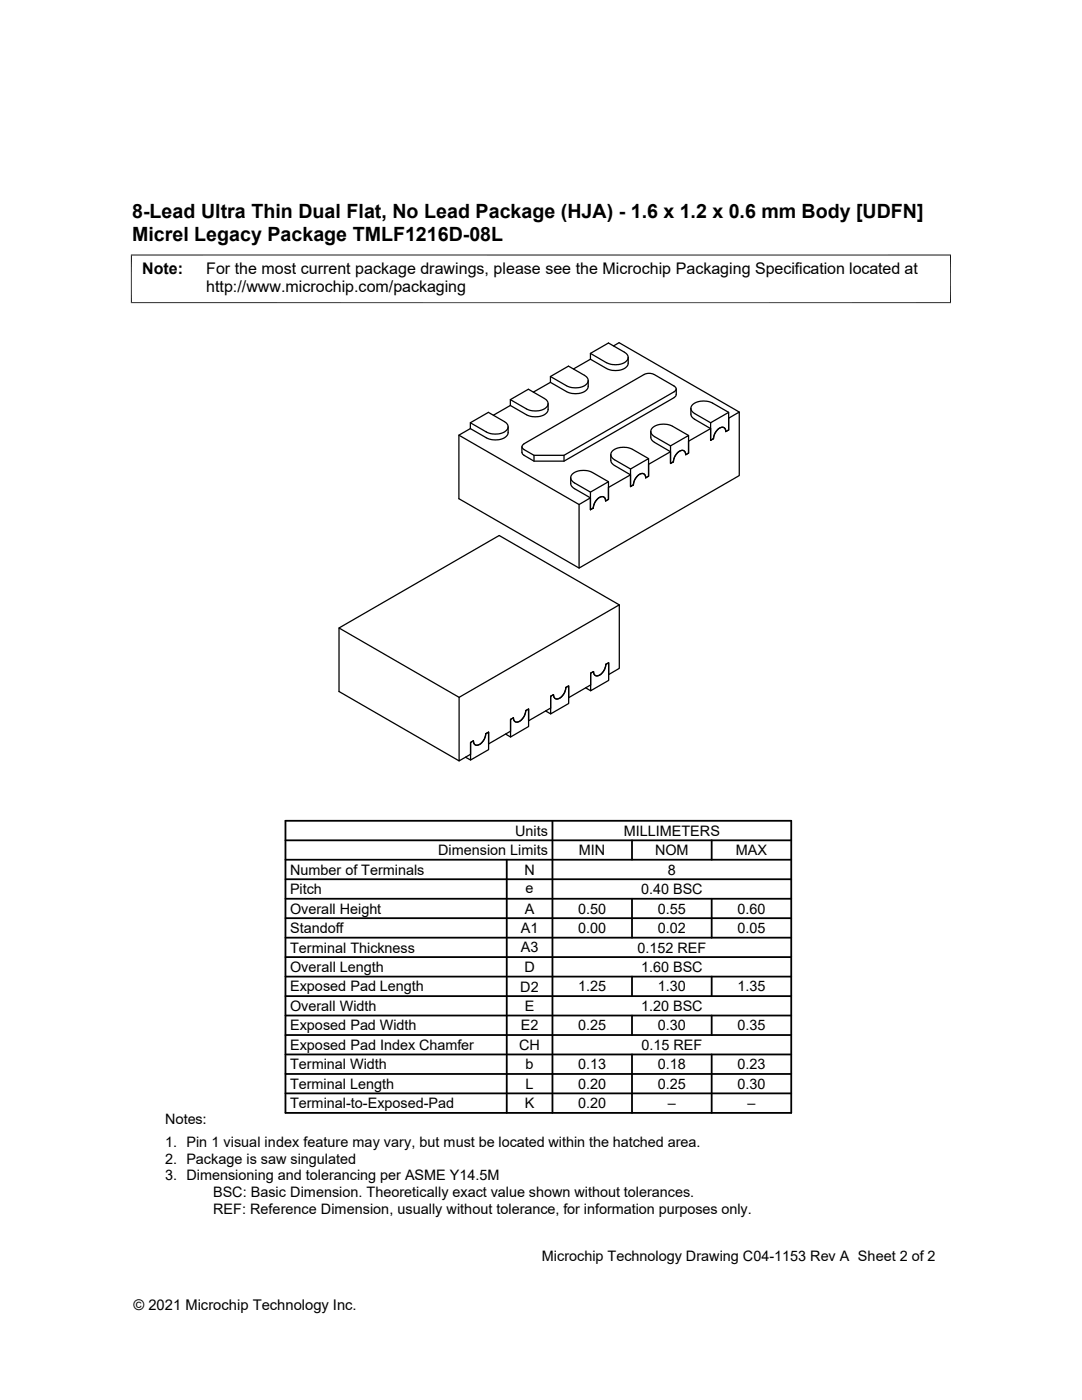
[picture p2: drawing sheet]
<svg xmlns="http://www.w3.org/2000/svg" width="216mm" height="279mm" viewBox="0 0 216 279" stroke-linecap="round" stroke-linejoin="round" font-family="sans-serif">
<defs><g id="words">
<g font-size="3.9">
<text x="26.4" y="43.5">8-Lead Ultra Thin Dual Flat, No Lead Package (HJA) - 1.6 x 1.2 x 0.6 mm Body [UDFN]</text>
<text x="26.4" y="48.1">Micrel Legacy Package TMLF1216D-08L</text>
</g>
<g font-size="3.2">
<text x="28.4" y="54.7">Note:</text>
<text x="41.1" y="58.3">http://www.microchip.com/packaging</text>
<text x="41.1" y="54.7">For the most current package drawings, please see the Microchip Packaging Specification located at</text>
</g>
<g font-size="2.9">
<text x="102.8" y="166.8">Units</text>
<text x="124.5" y="166.8">MILLIMETERS</text>
<text x="87.4" y="170.7">Dimension Limits</text>
<text x="115.5" y="170.7">MIN</text>
<text x="130.7" y="170.7">NOM</text>
<text x="146.8" y="170.7">MAX</text>
<text x="57.9" y="174.6">Number of Terminals</text>
<text x="57.9" y="178.4">Pitch</text>
<text x="104.6" y="174.6">N</text>
<text x="104.9" y="178.2">e</text>
<text x="127.9" y="178.4">0.40 BSC</text>
<text x="133.3" y="174.6">8</text>
<text x="57.9" y="182.3">Overall Height</text>
<text x="104.7" y="182.3">A</text>
<text x="115.4" y="182.3">0.50</text>
<text x="131.3" y="182.3">0.55</text>
<text x="147.2" y="182.3">0.60</text>
<text x="57.9" y="190.1">Terminal Thickness</text>
<text x="57.9" y="186.2">Standoff</text>
<text x="103.9" y="186.2">A1</text>
<text x="103.9" y="190.1">A3</text>
<text x="115.4" y="186.2">0.00</text>
<text x="127.2" y="190.1">0.152 REF</text>
<text x="131.3" y="186.2">0.02</text>
<text x="147.2" y="186.2">0.05</text>
<text x="57.9" y="194">Overall Length</text>
<text x="57.9" y="197.9">Exposed Pad Length</text>
<text x="103.8" y="197.9">D2</text>
<text x="104.6" y="194">D</text>
<text x="115.4" y="197.9">1.25</text>
<text x="127.9" y="194">1.60 BSC</text>
<text x="131.3" y="197.9">1.30</text>
<text x="147.2" y="197.9">1.35</text>
<text x="57.9" y="201.8">Overall Width</text>
<text x="104.7" y="201.8">E</text>
<text x="127.9" y="201.8">1.20 BSC</text>
<text x="57.9" y="205.6">Exposed Pad Width</text>
<text x="57.9" y="209.5">Exposed Pad Index Chamfer</text>
<text x="103.6" y="209.5">CH</text>
<text x="103.9" y="205.7">E2</text>
<text x="115.4" y="205.6">0.25</text>
<text x="128" y="209.5">0.15 REF</text>
<text x="131.3" y="205.6">0.30</text>
<text x="147.2" y="205.6">0.35</text>
<text x="57.9" y="213.4">Terminal Width</text>
<text x="104.9" y="213.4">b</text>
<text x="115.4" y="213.4">0.13</text>
<text x="131.3" y="213.4">0.18</text>
<text x="147.2" y="213.4">0.23</text>
<text x="57.9" y="217.3">Terminal Length</text>
<text x="57.9" y="221.2">Terminal-to-Exposed-Pad</text>
<text x="104.7" y="221.2">K</text>
<text x="104.9" y="217.3">L</text>
<text x="115.4" y="217.3">0.20</text>
<text x="115.4" y="221.2">0.20</text>
<text x="131.3" y="217.3">0.25</text>
<text x="133.3" y="221.2">–</text>
<text x="147.2" y="217.3">0.30</text>
<text x="149.1" y="221.2">–</text>
<text x="32.9" y="224.4">Notes:</text>
<text x="32.9" y="229">1. Pin 1 visual index feature may vary, but must be located within the hatched area.</text>
<text x="32.9" y="232.3">2. Package is saw singulated</text>
<text x="32.9" y="235.6">3. Dimensioning and tolerancing per ASME Y14.5M</text>
<text x="42.5" y="238.9">BSC: Basic Dimension. Theoretically exact value shown without tolerances.</text>
<text x="42.5" y="242.2">REF: Reference Dimension, usually without tolerance, for information purposes only.</text>
<text x="108.1" y="251.7">Microchip Technology Drawing C04-1153 Rev A Sheet 2 of 2</text>
<text x="26.6" y="261.3">© 2021 Microchip Technology Inc.</text>
</g>
</g></defs>
<g fill="none" stroke="#000" stroke-width=".25">
<path d="M101.8 79.8l3.2 1.8a3.4 3.4 0 0 0 4.3-.7 1.1 1.1 0 0 0-.7-1.4l-3.2-1.8-3.6 2.1v1.1M109.8 76.3l-3.4 2M109.8 75.1l3.2 1.9a3.4 3.4 0 0 0 4.3-.7 1.1 1.1 0 0 0-.7-1.4l-3.2-1.8-3.6 2v1.2M117.4 75.9v1.2a2.22 2.22 0 0 1-2.6 1.5l-1.5-.3-3.5-2M117.8 70.5l3.2 1.9a3.4 3.4 0 0 0 4.3-.7 1.1 1.1 0 0 0-.7-1.4l-3.2-1.8-3.6 2v1.2M117.8 71.7l-3.4 1.9M122.4 69l1.1-.6 24 13.8M125.3 71.3v1.2a2.22 2.22 0 0 1-2.5 1.5l-1.5-.3-3.5-2M130.5 74.7l-.8-.2-1.2 .2-23.9 13.9M130.5 74.7l4 2.3a.61 .61 0 0 1 .4 .6 .61 .61 0 0 1-.4 .6l-22 12.7M134.5 79.4l-22 12.6h-5.9l-2.3-1.4-.2-1.4M134.9 77.6v1.4l-.4 .3"/>
<path d="M91.6 86.8l23.9 13.9M93.9 84.4l3.1 1.8a3.4 3.4 0 0 0 4.3-.6 1.1 1.1 0 0 0-.7-1.5l-3.1-1.8-3.6 2.1v1.1M93.9 85.5l-2.3 1.3v12.7l23.9 13.9M101.4 85.2v1.1a2.22 2.22 0 0 1-2.6 1.5l-1.5-.3-3.4-2M101.8 80.9l-3.4 2M104.6 88.6a.61 .61 0 0 0-.4 .6 .61 .61 0 0 0 .4 .5l2 1.2v1.1M106.6 90.9h5.9v1.1M109.4 80.6v1.1a2.22 2.22 0 0 1-2.6 1.5l-1.5-.3-3.5-2M120.8 100a.79 .79 0 0 0-.4-.9 .79 .79 0 0 0-1 .3 2.84 2.84 0 0 0-1 2M121.4 96.1l-3.2-1.8a3.4 3.4 0 0 0-4.2 .7 1.1 1.1 0 0 0 .6 1.4l3.2 1.8M121.9 90.7v1.4l.3 .5 3.6 2.2v2.3l.6-.3-.6 .3v-3.5l3.6-2.1v3.5l-.6 .4M125.8 94.8l-4.4 2.5v2.4l-.5 .3 .5-.3v-3.6l-3.6 2.1v3.5l.6-.3-.6 .3v-2.3l-3.6-2.2-.3-.5v-1.4"/>
<path d="M128.8 95.4a.79 .79 0 0 0-.4-.9 .79 .79 0 0 0-1 .3 2.84 2.84 0 0 0-1 2M129.4 91.5l-3.2-1.8a3.4 3.4 0 0 0-4.2 .6 1.1 1.1 0 0 0 .6 1.5l3.2 1.8M129.9 86.1v1.3l.3 .6 3.6 2.1v2.4l.6-.3-.6 .3v-3.5l3.6-2.1v3.5l-.6 .3M133.8 90.1l-4.4 2.6v2.3l-.6 .4M136.8 90.7a.79 .79 0 0 0-.5-.8 .79 .79 0 0 0-.9 .3 2.84 2.84 0 0 0-1 2M137.4 86.9l-3.2-1.8a3.4 3.4 0 0 0-4.3 .6 1.1 1.1 0 0 0 .7 1.4l3.2 1.9M137.9 81.5v1.3l.1 .4 .6 .5 3.2 1.8v2.4l.5-.4M141.8 85.5l-4.4 2.6v2.3l-.6 .3M144.8 86.1a.79 .79 0 0 0-.5-.8 .79 .79 0 0 0-.9 .3 2.84 2.84 0 0 0-1 2M144.8 86.1l.6-.3v-3.5l-3.6 2.1v3.5l.5-.4M144.8 86.1l.6-.3v-2.3l2.1-1.3v12.7l-32 18.5v-12.7l2.3-1.3M145.4 82.3l-3.2-1.8a3.4 3.4 0 0 0-4.3 .6 1.1 1.1 0 0 0 .7 1.4l3.2 1.9"/>
<path d="M67.6 125.3l24 13.9M110.4 138.6l-.5 .4v2.3l-4.4 2.5v-2.3l-.6 .3M112.9 137.2a2.28 2.28 0 0 1-1.9 2.3l-.4-.3-.2-.6M112.9 137.2l.6-.3v3.5l-3.6 2.1v-3.5l.5-.4M116.9 137.3l1 .6M118.4 134l-.5 .3v2.4l-4.4 2.5v-2.3l-.6 .3M120.9 132.6l.6-.3v2.3l2.1-1.2v-12.7l-32 18.5v12.6l2.3-1.3v-2.3l.5-.4-.5 .4v3.5l3.6-2.1v-3.5l-.6 .3M120.9 132.6a2.28 2.28 0 0 1-2 2.3l-.3-.3-.2-.6M120.9 132.6l.6-.3v3.5l-3.6 2.1v-3.6l.5-.3M123.6 120.7l-24-13.8-32 18.4v12.7l24 13.8M92.9 151.1l1 .6M96.9 146.4a2.28 2.28 0 0 1-1.9 2.3l-.4-.3-.1-.5"/>
<path d="M100.9 146.5l1 .6M102.4 143.3l-.5 .3v2.3l-4.4 2.6v-2.4l-.6 .3M104.9 141.8a2.28 2.28 0 0 1-1.9 2.3l-.4-.3-.2-.5M104.9 141.8l.6-.3v3.5l-3.6 2.1v-3.5l.5-.3M108.9 141.9l1 .6"/>
</g>
<path d="M26.1 50.9h163.7M26.2 50.8v9.7M189.7 50.8v9.7M26.1 60.4h163.7" fill="none" stroke="#000" stroke-width=".2"/>
<g fill="none" stroke="#000" stroke-width=".36">
<path d="M57 179.4h100.9M57 175.5h100.9M57 171.6h100.9M57 167.7h100.9M57 163.8h100.9v58.3h-100.9zM101.1 171.6v50.5M110.2 163.8v58.3M126.1 167.7v3.9M126.1 179.4v7.7M142 167.7v3.9M142 179.4v7.7M57 183.2h100.9"/>
<path d="M57 194.9h100.9M57 191h100.9M57 187.1h100.9M57 198.8h100.9M126.1 194.9v3.9M142 194.9v3.9M57 214.3h100.9M57 202.7h100.9M57 206.6h100.9M57 218.2h100.9M57 210.4h100.9M126.1 202.7v3.9"/>
<path d="M126.1 210.4v11.7M142 202.7v3.9M142 210.4v11.7"/>
</g>
<use href="#words"/>
</svg>
